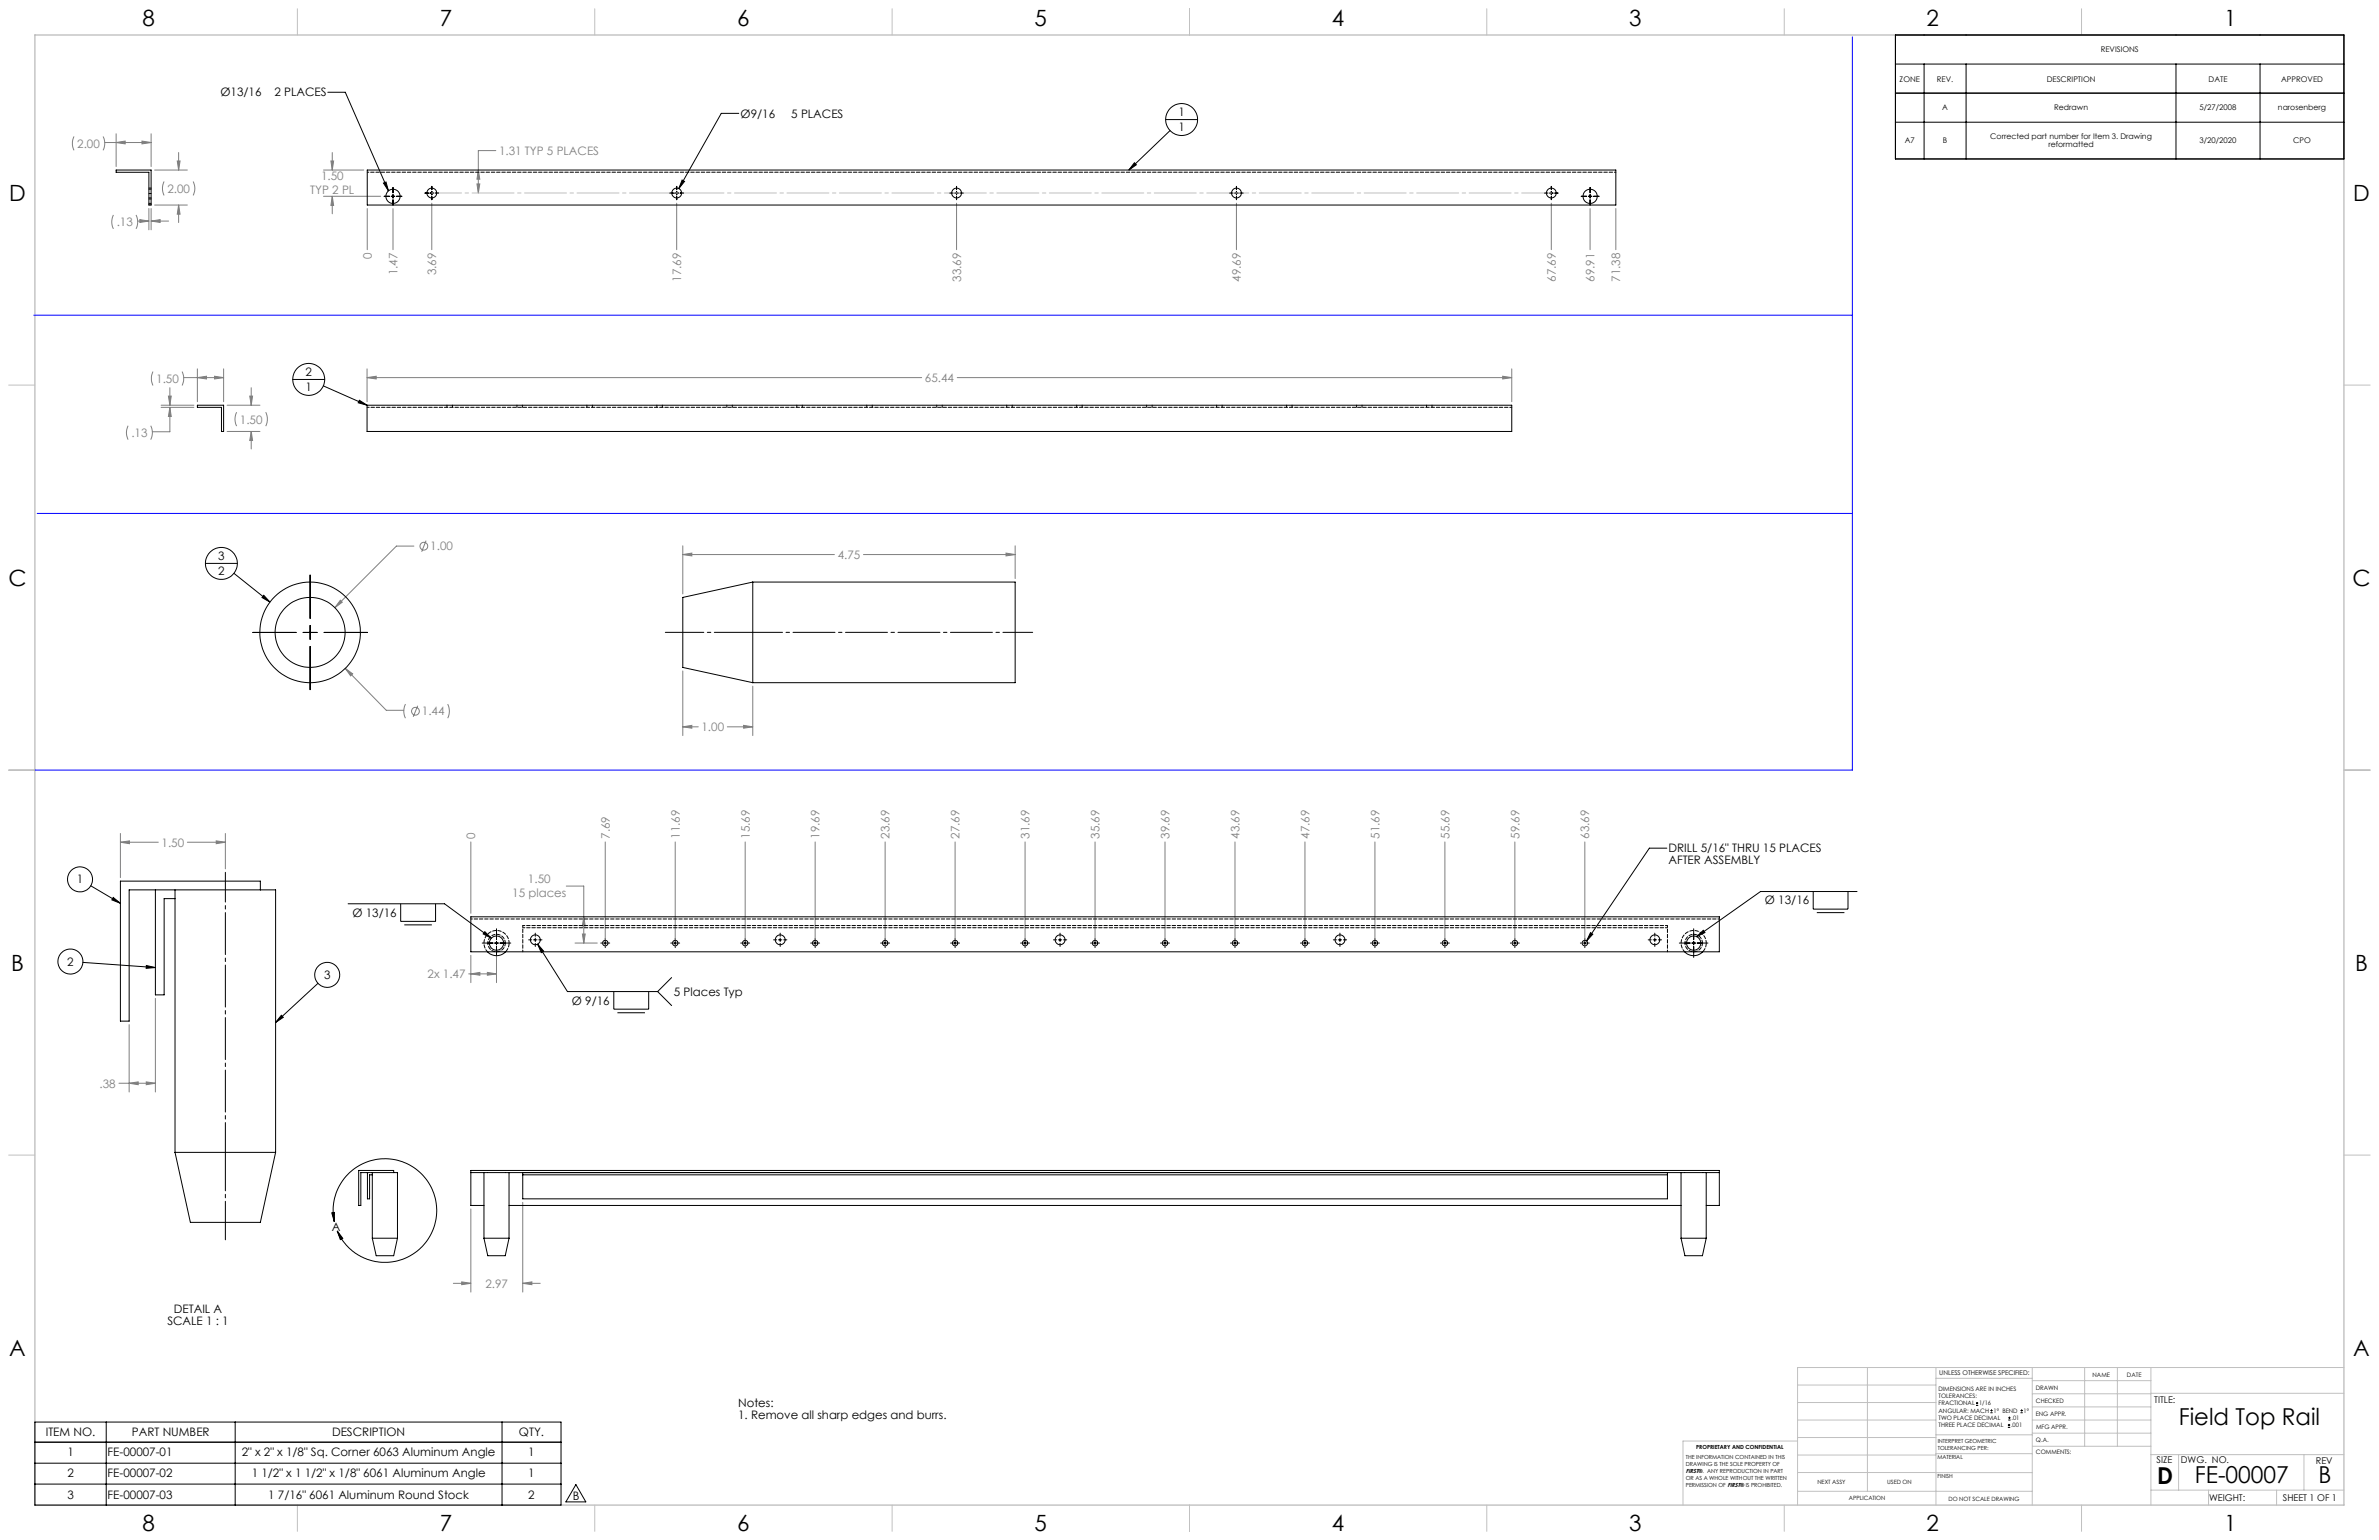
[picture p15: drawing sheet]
<svg xmlns="http://www.w3.org/2000/svg" width="864mm" height="559mm" viewBox="0 0 864 559" stroke-linecap="round" stroke-linejoin="round" font-family="sans-serif">
<defs><g id="words">
<g font-size="8.5">
<text x="790.9" y="517.1">Field Top Rail</text>
<text x="783.1" y="538.4">D</text>
<text x="796.7" y="538.3">FE-00007</text>
<text x="841.6" y="538.3">B</text>
</g>
<g font-size="8.1">
<text x="51.7" y="9.3">8</text>
<text x="159.7" y="9.3">7</text>
<text x="267.6" y="9.3">6</text>
<text x="375.5" y="9.3">5</text>
<text x="483.5" y="9.3">4</text>
<text x="591.4" y="9.3">3</text>
<text x="699.4" y="9.3">2</text>
<text x="807.3" y="9.3">1</text>
<text x="3.3" y="72.8">D</text>
<text x="854.2" y="72.8">D</text>
<text x="3" y="212.5">C</text>
<text x="853.9" y="212.5">C</text>
<text x="4" y="352.2">B</text>
<text x="854.9" y="352.2">B</text>
<text x="3.3" y="491.9">A</text>
<text x="854.2" y="491.9">A</text>
<text x="51.7" y="555.4">8</text>
<text x="159.7" y="555.4">7</text>
<text x="267.6" y="555.4">6</text>
<text x="375.5" y="555.4">5</text>
<text x="483.5" y="555.4">4</text>
<text x="591.4" y="555.4">3</text>
<text x="699.4" y="555.4">2</text>
<text x="807.3" y="555.4">1</text>
</g>
<g font-size="4.2">
<text x="80" y="35">Ø13/16</text>
<text x="99.6" y="35">2 PLACES</text>
<text x="268.8" y="42.7">Ø9/16</text>
<text x="287.3" y="42.7">5 PLACES</text>
<text x="427.8" y="42.1">1</text>
<text x="427.8" y="47.5">1</text>
<text x="110.9" y="136.4">2</text>
<text x="110.9" y="141.8">1</text>
<text x="79.2" y="203.2">3</text>
<text x="79.2" y="208.6">2</text>
<text x="605.6" y="309.3">DRILL 5/16&quot; THRU 15 PLACES</text>
<text x="605.6" y="313.5">AFTER ASSEMBLY</text>
<text x="27.9" y="320.5">1</text>
<text x="640.7" y="328.2">Ø 13/16</text>
<text x="128" y="332.6">Ø 13/16</text>
<text x="24.4" y="350.4">2</text>
<text x="117.6" y="355.2">3</text>
<text x="207.6" y="364.5">Ø 9/16</text>
<text x="244.6" y="361.4">5 Places Typ</text>
<text x="120.4" y="446.5">A</text>
<text x="63.1" y="476.5">DETAIL A</text>
<text x="60.7" y="480.7">SCALE 1 : 1</text>
<text x="267.9" y="510.6">Notes:</text>
<text x="267.9" y="514.8">1. Remove all sharp edges and burrs.</text>
<text x="16.6" y="521.2">ITEM NO.</text>
<text x="47.9" y="521.2">PART NUMBER</text>
<text x="120.5" y="521.2">DESCRIPTION</text>
<text x="188.4" y="521.2">QTY.</text>
<text x="24.5" y="528.2">1</text>
<text x="39.1" y="528.2">FE-00007-01</text>
<text x="87.8" y="528.2">2&quot; x 2&quot; x 1/8&quot; Sq. Corner 6063 Aluminum Angle</text>
<text x="191.8" y="528.2">1</text>
<text x="24.5" y="535.8">2</text>
<text x="39.1" y="535.8">FE-00007-02</text>
<text x="91.4" y="535.8">1 1/2&quot; x 1 1/2&quot; x 1/8&quot; 6061 Aluminum Angle</text>
<text x="191.8" y="535.8">1</text>
<text x="24.5" y="543.8">3</text>
<text x="39.1" y="543.8">FE-00007-03</text>
<text x="97.4" y="543.8">1 7/16&quot; 6061 Aluminum Round Stock</text>
<text x="191.8" y="543.8">2</text>
<text x="207.9" y="544.3">B</text>
</g>
<g font-size="4.2" fill="#7f7f7f">
<text x="28.1" y="53.6">2.00</text>
<text x="181.2" y="56.2">1.31 TYP 5 PLACES</text>
<text x="116.5" y="65.3">1.50</text>
<text x="60.8" y="70">2.00</text>
<text x="112.7" y="70.3">TYP 2 PL</text>
<text x="42.4" y="82.1">.13</text>
<text x="134.9" y="94.1" transform="rotate(-90 134.9 94.1)">0</text>
<text x="144.3" y="99.9" transform="rotate(-90 144.3 99.9)">1.47</text>
<text x="158.4" y="99.9" transform="rotate(-90 158.4 99.9)">3.69</text>
<text x="247.3" y="102.3" transform="rotate(-90 247.3 102.3)">17.69</text>
<text x="348.9" y="102.3" transform="rotate(-90 348.9 102.3)">33.69</text>
<text x="450.5" y="102.3" transform="rotate(-90 450.5 102.3)">49.69</text>
<text x="564.8" y="102.3" transform="rotate(-90 564.8 102.3)">67.69</text>
<text x="578.8" y="102.3" transform="rotate(-90 578.8 102.3)">69.91</text>
<text x="588.2" y="102.3" transform="rotate(-90 588.2 102.3)">71.38</text>
<text x="56.7" y="138.9">1.50</text>
<text x="335.8" y="138.6">65.44</text>
<text x="87.1" y="153.7">1.50</text>
<text x="47.7" y="158.6">.13</text>
<text x="156.2" y="199.7">1.00</text>
<text x="304.1" y="202.8">4.75</text>
<text x="153.2" y="259.6">1.44</text>
<text x="254.7" y="265.3">1.00</text>
<text x="172.5" y="304.3" transform="rotate(-90 172.5 304.3)">0</text>
<text x="221.3" y="304.3" transform="rotate(-90 221.3 304.3)">7.69</text>
<text x="246.7" y="304.3" transform="rotate(-90 246.7 304.3)">11.69</text>
<text x="272.1" y="304.3" transform="rotate(-90 272.1 304.3)">15.69</text>
<text x="297.5" y="304.3" transform="rotate(-90 297.5 304.3)">19.69</text>
<text x="322.9" y="304.3" transform="rotate(-90 322.9 304.3)">23.69</text>
<text x="348.3" y="304.3" transform="rotate(-90 348.3 304.3)">27.69</text>
<text x="373.7" y="304.3" transform="rotate(-90 373.7 304.3)">31.69</text>
<text x="399.1" y="304.3" transform="rotate(-90 399.1 304.3)">35.69</text>
<text x="424.5" y="304.3" transform="rotate(-90 424.5 304.3)">39.69</text>
<text x="449.9" y="304.3" transform="rotate(-90 449.9 304.3)">43.69</text>
<text x="475.3" y="304.3" transform="rotate(-90 475.3 304.3)">47.69</text>
<text x="500.7" y="304.3" transform="rotate(-90 500.7 304.3)">51.69</text>
<text x="526.1" y="304.3" transform="rotate(-90 526.1 304.3)">55.69</text>
<text x="551.5" y="304.3" transform="rotate(-90 551.5 304.3)">59.69</text>
<text x="576.9" y="304.3" transform="rotate(-90 576.9 304.3)">63.69</text>
<text x="58.7" y="307.2">1.50</text>
<text x="191.7" y="320.6">1.50</text>
<text x="186" y="325.6">15 places</text>
<text x="155.2" y="354.9">2x 1.47</text>
<text x="36.2" y="394.7">.38</text>
<text x="176.2" y="467.2">2.97</text>
</g>
<g font-size="3.4">
<text x="782" y="508.9">TITLE:</text>
<text x="782.9" y="531">SIZE</text>
<text x="791.7" y="531">DWG. NO.</text>
<text x="840.7" y="531.1">REV</text>
<text x="801.9" y="544.7">WEIGHT:</text>
<text x="828.7" y="544.6">SHEET 1 OF 1</text>
</g>
<g font-size="2.8">
<text x="762.6" y="19">REVISIONS</text>
<text x="689.6" y="29.6">ZONE</text>
<text x="703.1" y="29.6">REV.</text>
<text x="743" y="29.6">DESCRIPTION</text>
<text x="801.7" y="29.6">DATE</text>
<text x="828.1" y="29.6">APPROVED</text>
<text x="705.1" y="39.8">A</text>
<text x="745.7" y="39.8">Redrawn</text>
<text x="798.5" y="39.8">5/27/2008</text>
<text x="826.9" y="39.8">narosenberg</text>
<text x="691.5" y="51.8">A7</text>
<text x="705.3" y="51.8">B</text>
<text x="722.5" y="50.4">Corrected part number for Item 3. Drawing</text>
<text x="743.6" y="53.2">reformatted</text>
<text x="798.5" y="51.8">3/20/2020</text>
<text x="832.5" y="51.8">CPO</text>
</g>
<text font-size="2.4" x="704" y="499.1">UNLESS OTHERWISE SPECIFIED:</text>
<g font-size="2.2">
<text x="759.6" y="499.5">NAME</text>
<text x="772.1" y="499.6">DATE</text>
<text x="703.7" y="504.7">DIMENSIONS ARE IN INCHES</text>
<text x="703.7" y="507.3">TOLERANCES:</text>
<text x="703.7" y="510">FRACTIONAL</text>
<text x="718.4" y="510">1/16</text>
<text x="739" y="504.3">DRAWN</text>
<text x="739.1" y="509.2">CHECKED</text>
<text x="703.7" y="512.6">ANGULAR: MACH</text>
<text x="703.7" y="515.3">TWO PLACE DECIMAL</text>
<text x="723.7" y="512.6">1° BEND</text>
<text x="730.2" y="515.3">.01</text>
<text x="734.6" y="512.6">1°</text>
<text x="739" y="513.9">ENG APPR.</text>
<text x="703.7" y="517.9">THREE PLACE DECIMAL</text>
<text x="730" y="517.9">.001</text>
<text x="739.1" y="518.6">MFG APPR.</text>
<text x="739.1" y="523.3">Q.A.</text>
<text x="739.1" y="527.5">COMMENTS:</text>
</g>
<g font-size="2.1">
<text x="612" y="534.5">FIRST®. ANY REPRODUCTION IN PART</text>
<text x="659.7" y="538.6">NEXT ASSY</text>
<text x="685.1" y="538.6">USED ON</text>
<text x="671.1" y="544.4">APPLICATION</text>
<text x="707.3" y="544.5">DO NOT SCALE DRAWING</text>
</g>
<g font-size="2">
<text x="615.7" y="525.8">PROPRIETARY AND CONFIDENTIAL</text>
<text x="703.4" y="523.5">INTERPRET GEOMETRIC</text>
<text x="703.4" y="526">TOLERANCING PER:</text>
<text x="612" y="529.4">THE INFORMATION CONTAINED IN THIS</text>
<text x="612" y="531.9">DRAWING IS THE SOLE PROPERTY OF</text>
<text x="703.3" y="529.6">MATERIAL</text>
<text x="612" y="537">OR AS A WHOLE WITHOUT THE WRITTEN</text>
<text x="612" y="539.5">PERMISSION OF FIRST® IS PROHIBITED.</text>
<text x="703.4" y="536.4">FINISH</text>
</g>
</g></defs>
<g fill="none" stroke="#c0c0c0" stroke-width=".36">
<path d="M108 3.2v9.5M215.9 3.2v9.5M323.9 3.2v9.5M431.8 3.2v9.5M539.7 3.2v9.5M647.7 3.2v9.5M755.6 3.2v9.5M3.1 139.7h9.6M850.9 139.7h9.5M3.1 279.4h9.6M850.9 279.4h9.5M3.1 419.1h9.6"/>
<path d="M850.9 419.1h9.5M677.9 496.2v44.9M702.8 496.2v49.9M737.7 496.2v49.9M756.7 496.2v28.6M768.6 496.2v28.6M780.8 496.2v49.9M850.9 496.2h-198.4v49.9M652.5 515.3h50.3M652.5 508.9h50.3M652.5 502.6h50.3M702.8 500.1h34.9"/>
<path d="M737.7 510.5h43.1M737.7 505.7h43.1M737.7 501h43.1M737.7 515.3h43.1M780.8 505.6h70.1M652.5 534.3l85.2 .1M652.5 528h50.3M652.5 521.6h50.3M652.5 522.9h-41.6v23.2M702.8 527.5h35M702.8 520.6h35M737.7 520h43.1"/>
<path d="M737.8 524.8h43M780.8 527.8h70.1M790.9 527.8v12.9M836.4 527.8v12.9M108 546.1v9.6M215.9 546.1v9.6M323.9 546.1v9.6M431.8 546.1v9.6M539.7 546.1v9.6M647.7 546.1v9.6M652.5 541.1h85.2M755.6 546.1v9.6"/>
<path d="M780.8 540.7h70.1M801.7 540.7v5.4M826.4 540.7v5.4"/>
</g>
<path d="M12.7 12.7h838.2v533.4h-838.2z" fill="none" stroke="#c0c0c0" stroke-width=".5"/>
<g fill="none" stroke="#000" stroke-width=".36">
<path d="M688.1 12.7h162.8v45h-162.8zM119 33.5h6.3l15.7 35.8M688.1 33.8h162.8M688.1 23.2h162.8M698.5 23.2v34.5M713.7 23.2v34.5M789.9 23.2v34.5M820.4 23.2v34.5M268.2 41.1h-6.4l-15.4 27.3M411.8 59.1l.7 .7-2.7 1.9zM423.2 43.4h11.5M424.7 47.4l-14.9 14.3"/>
<path d="M688.1 44.3h162.8M139.2 66.4l.9-.4 .9 3.3zM139.5 71.2h1.9M142 71.2h1.3M142.7 68v2M142.7 70.6v1.3M142.7 72.5v1.9M143.9 71.2h2M154.3 70.1h1.2M156.1 70.1h1.3M156.7 67.6v1.2M156.7 69.4v1.3"/>
<path d="M156.7 71.3v1.2M158 70.1h1.2M243.2 70.1h1.2M245 70.1h1.3M245.6 67.6v1.2M245.6 69.4v1.3M245.6 71.3v1.2M246.9 70.1h1.2M247.6 65.3l.9 .5-2.1 2.6zM344.8 70.1h1.2M346.6 70.1h1.3M347.2 67.6v1.2"/>
<path d="M347.2 69.4v1.3M347.2 71.3v1.2M348.5 70.1h1.2M446.4 70.1h1.2M448.2 70.1h1.3M448.8 67.6v1.2M448.8 69.4v1.3M448.8 71.3v1.2M450.1 70.1h1.2M560.7 70.1h1.2M562.5 70.1h1.3M563.1 67.6v1.2"/>
<path d="M563.1 69.4v1.3M563.1 71.3v1.2M564.4 70.1h1.2M574 71.2h1.9M576.6 71.2h1.3M577.2 68v2M577.2 70.6v1.3M577.2 72.5v1.9M578.5 71.2h2M106.3 137.7h11.6M117.4 140l15.8 7M130.5 145.2l2.7 1.8-3.2-.8z"/>
<path d="M74.6 204.4h11.5M84.9 208l13.1 10.5M95.7 216l2.3 2.5-2.9-1.7zM112.6 208.7v15.7M91.8 229.5h15.7M110 229.5h5.1M112.6 226.9v5.1M112.6 234.6v15.7M117.7 229.5h15.7M605.1 307.8h-6.4l-22.8 33.7M32.9 321.4l10.8 6.4M41.1 325.6l2.6 2.2-3.1-1.3z"/>
<path d="M126.4 327.9h35l17 12.5M145.5 327.9v6.4h12.6v-6.4M146.8 335.6h10M176 338.1l2.4 2.3-3-1.5zM180.2 337v3.9M194.3 338.6v1.2M283.2 338.6v1.2M384.8 338.6v1.2M486.4 338.6v1.2M577.4 338.4l.8 .6-2.3 2.5zM600.7 338.6v1.2M614.8 337v3.9"/>
<path d="M615.9 339.9l2.4-2.3 .6 .8zM658.2 323.5v6.4h12.6v-6.4M659.5 331.2h10M674.1 323.5h-35l-23.2 16.4M30.1 349.2l26.3 1.9M53.1 350.3l3.3 .8-3.3 .3zM115.4 356.8l-15.4 14.2M175 342.2h4M179.6 342.2h1.3M180.2 341.6v1.2M180.2 343.5v3.9M181.5 342.2h3.9"/>
<path d="M191.9 341h1.1M193.7 341h1.2M194.3 340.4v1.3M194.3 342.3v1.1M195.2 342.6l2.1 2.5-.8 .6zM195.2 342.6l10.8 17.2h32.7M195.6 341h1.1M218.1 342.2h.3M219.1 342.2h1.2M219.7 340.6v.3M219.7 341.6v1.2M219.7 343.5v.4"/>
<path d="M221 342.2h.3M222.8 359.8v6.4h12.7v-6.4M238.7 359.8l5.1 5.1M243.5 342.2h.3M243.8 354.7l-5.1 5.1M244.5 342.2h1.2M245.1 340.6v.3M245.1 341.6v1.2M245.1 343.5v.4M246.4 342.2h.3M268.9 342.2h.3M269.9 342.2h1.2"/>
<path d="M270.5 340.6v.3M270.5 341.6v1.2M270.5 343.5v.4M271.8 342.2h.3M280.8 341h1.1M282.6 341h1.2M283.2 340.4v1.3M283.2 342.3v1.1M284.5 341h1.1M294.3 342.2h.3M295.3 342.2h1.2M295.9 340.6v.3"/>
<path d="M295.9 341.6v1.2M295.9 343.5v.4M297.2 342.2h.3M319.7 342.2h.3M320.7 342.2h1.2M321.3 340.6v.3M321.3 341.6v1.2M321.3 343.5v.4M322.6 342.2h.3M345.1 342.2h.3M346.1 342.2h1.2M346.7 340.6v.3"/>
<path d="M346.7 341.6v1.2M346.7 343.5v.4M348 342.2h.3M370.5 342.2h.3M371.5 342.2h1.2M372.1 340.6v.3M372.1 341.6v1.2M372.1 343.5v.4M373.4 342.2h.3M382.4 341h1.1M384.2 341h1.2M384.8 340.4v1.3"/>
<path d="M384.8 342.3v1.1M386.1 341h1.1M395.9 342.2h.3M396.9 342.2h1.2M397.5 340.6v.3M397.5 341.6v1.2M397.5 343.5v.4M398.8 342.2h.3M421.3 342.2h.3M422.3 342.2h1.2M422.9 340.6v.3M422.9 341.6v1.2"/>
<path d="M422.9 343.5v.4M424.2 342.2h.3M446.7 342.2h.3M447.7 342.2h1.2M448.3 340.6v.3M448.3 341.6v1.2M448.3 343.5v.4M449.6 342.2h.3M472.1 342.2h.3M473.1 342.2h1.2M473.7 340.6v.3M473.7 341.6v1.2"/>
<path d="M473.7 343.5v.4M475 342.2h.3M484 341h1.1M485.8 341h1.2M486.4 340.4v1.3M486.4 342.3v1.1M487.7 341h1.1M497.5 342.2h.3M498.5 342.2h1.2M499.1 340.6v.3M499.1 341.6v1.2M499.1 343.5v.4"/>
<path d="M500.4 342.2h.3M522.9 342.2h.3M523.9 342.2h1.2M524.5 340.6v.3M524.5 341.6v1.2M524.5 343.5v.4M525.8 342.2h.3M548.3 342.2h.3M549.3 342.2h1.2M549.9 340.6v.3M549.9 341.6v1.2M549.9 343.5v.4"/>
<path d="M551.2 342.2h.3M573.7 342.2h.3M574.7 342.2h1.2M575.3 340.6v.3M575.3 341.6v1.2M575.3 343.5v.4M576.6 342.2h.3M598.3 341h1.1M600.1 341h1.2M600.7 340.4v1.3M600.7 342.3v1.1M602 341h1.1"/>
<path d="M609.6 342.2h4M614.2 342.2h1.3M614.8 341.6v1.2M614.8 343.5v3.9M616.1 342.2h3.9M102.1 368.4l.7 .7-2.8 1.9zM224.1 367.5h10M120.4 440.1l1-.2v3.4zM121.4 443.3a18.8 18.8 0 0 1 23-22.2 18.8 18.8 0 0 1 9.6 30.5 18.8 18.8 0 0 1-31.6-4.9M122.4 446.7l2 2.6-.9 .5zM12.7 516h191v30.1h-191zM38.6 516v30.1"/>
<path d="M85.4 516v30.1M182.2 516v30.1M12.7 523.3h191M12.7 530.9h191M12.7 538.5h191M209.1 538.7l3.6 6.3h-7.3z"/>
<circle cx="428.9" cy="43.4" r="5.8"/>
<circle cx="112" cy="137.7" r="5.8"/>
<circle cx="80.4" cy="204.4" r="5.8"/>
<circle cx="29" cy="319.1" r="4.5"/>
<circle cx="25.6" cy="348.9" r="4.5"/>
<circle cx="118.8" cy="353.7" r="4.5"/>
</g>
<g fill="none" stroke="#7f7f7f" stroke-width=".36">
<path d="M26.9 49.5l-.6 2 .1 1.7 .5 1.3M37.4 49.5l.6 2.4-.6 2.6M38 51.7h16.9M42.2 51.7l3.2-.5v1zM42.2 48.5v11.9M51.5 51.2l3.4 .5-3.4 .5zM54.9 48.5v11.9M64.3 58.4h1.1l-.6 3.3zM64.8 55.4v6.3M120.1 58.4h1l-.5 3.3zM120.6 55.4v6.3M180 54.6h-6.4v15.5"/>
<path d="M41.2 78l-.6 2.4 .6 2.6M49.4 78l.6 2.4-.6 2.6M50.8 79.7l3.2 .5-3.2 .5zM54 75.7v7.7M54.9 75.7v7.7M56.1 61.7h11.9M56.1 74.4h11.9M59.6 65.9l-.6 2 .1 1.7 .5 1.3M64.8 74.4l.6 3.3h-1.1zM64.8 74.4v6.4M70.1 65.9l.6 2.3-.6 2.7M117.4 61.7h14.6"/>
<path d="M117.4 71.2h20.8M120.6 71.2l.5 3.3h-1zM120.6 71.2v6.4M133.3 75.7v14.9M142.7 75.7v14.9M156.7 73.7v16.9M173.1 66.7h1.1l-.6 3.4zM173.6 61.7l.6 3.3h-1.1zM245.6 73.7v16.9M347.2 73.7v16.9M448.8 73.7v16.9M563.1 73.7v16.9"/>
<path d="M577.2 75.7v14.9M586.6 75.7v14.9M50 80.2h4M54.9 80.2l3.2-.5v1zM54.9 80.2h6.3M55.5 134.8l-.5 2v1.4l.5 1.7M66.1 134.8l.6 2-.1 1.4-.5 1.7M66.7 137h14.5M71.6 137l3.4-.5v1zM71.6 133.8v12M77.9 136.5l3.3 .5-3.3 .5zM81.2 133.8v12"/>
<path d="M133.2 137l3.4-.5v1zM133.2 137h201.4M133.2 133.8v12M347.5 137h201.3M545.5 136.5l3.3 .5-3.3 .5zM548.8 133.8v12M46.5 154.5l-.6 2.3 .6 2.7M54.7 154.5l.6 2.3-.6 2.7M58.5 147h11.9M58.5 147.8h11.9M61.1 143.7h1.1l-.5 3.3zM61.7 147.8l.5 3.3h-1.1z"/>
<path d="M61.7 147.8v8.9h-6.4M61.7 140.7v6.3M82.4 156.6h12M82.4 147h12M85.9 149.6l-.6 2.3 .6 2.7M90.7 143.7h1l-.5 3.3zM91.2 156.6l.5 3.2h-1zM91.2 140.7v6.3M91.2 156.6v6.3M96.4 149.6l.6 2-.1 1.7-.5 1.3M150.2 198.2h-6.3l-22.3 22.3M154.7 196.2l-1.6 4"/>
<path d="M247.9 198v17.5M368.5 198v11.9M123.5 217.8l.7 .7-2.6 2zM247.9 201.2l3.2-.5v1zM247.9 201.2h55M313.4 201.2h55.1M365.2 200.7l3.3 .5-3.3 .5zM125.3 242.5l2.7 2-.7 .8zM125.3 242.5l14.9 15.2h6.4M147.2 255.5l-.6 2.4 .6 2.7M151.6 256.1l-1.6 4M162.5 255.5l.6 2.4-.6 2.7"/>
<path d="M247.9 243.5v23.4M273.3 249v17.9M247.9 263.7l3.2-.5v1zM247.9 263.7h5.6M264 263.7h9.3M269.9 263.2l3.4 .5-3.4 .5zM43.7 305.6l3.3-.5v1zM43.7 302.4v16.1M43.7 305.6h13.8M68 305.6h13.8M78.5 305.1l3.3 .5-3.3 .5zM81.8 302.4v12.9"/>
<path d="M170.9 305.5v25.9M219.7 305.5v35.4M245.1 305.5v35.4M270.5 305.5v35.4M295.9 305.5v35.4M321.3 305.5v35.4M346.7 305.5v35.4M372.1 305.5v35.4M397.5 305.5v35.4M422.9 305.5v35.4M448.3 305.5v35.4M473.7 305.5v35.4"/>
<path d="M499.1 305.5v35.4M524.5 305.5v35.4M549.9 305.5v35.4M575.3 305.5v35.4M205.6 321.5h6.3v20.7M211.4 338.9h1l-.5 3.3zM211.9 332.7l.5 3.3h-1zM170.1 353.4h10.1M170.9 353.4l3.3-.6v1.1zM170.9 346.6v10M176.9 352.8l3.3 .6-3.3 .5zM180.2 346.7v9.9"/>
<path d="M208.7 342.2h8.1M46.9 371.8v24.4M56.4 362.3v33.9M43.2 393.1h13.2M46.9 393.1l3.3-.5v1zM53.1 392.6l3.3 .5-3.3 .5zM170.9 438.7v30.1M189.8 436.3v32.5M164.6 465.7h6.3M167.6 465.1l3.3 .6-3.3 .5zM189.8 465.7l3.3-.6v1.1zM189.8 465.7h6.3"/>
<circle cx="153.8" cy="198.2" r="1.41"/>
<circle cx="150.8" cy="258.1" r="1.42"/>
</g>
<path d="M374.9 229.5h-101.6M81.8 316.5v101.6" fill="none" stroke="#000" stroke-width=".36" stroke-dasharray="15.2 1.3 1.3 1.3" stroke-dashoffset="4.4"/>
<path d="M273.3 229.5h-31.8M81.8 418.1v31.8" fill="none" stroke="#000" stroke-width=".36" stroke-dasharray="15.2 1.3 1.3 1.3" stroke-dashoffset="1.3"/>
<path d="M156.8 70h406.4" fill="none" stroke="#c0c0c0" stroke-width=".36" stroke-dasharray="15.2 1.3 1.3 1.3" stroke-dashoffset="4.4"/>
<path d="M672.4 13.4v266h-659.7M12.2 114.4h660.2M13.5 186.3h658.9" fill="none" stroke="#00f" stroke-width=".36"/>
<path d="M577.4 338.4l.8 .6-2.3 2.5zM195.2 342.6l2.1 2.5-.8 .6zM176 338.1l2.4 2.3-3-1.5zM615.9 339.9l2.4-2.3 .6 .8zM122.4 446.7l2 2.6-.9 .5zM120.4 440.1l1-.2v3.4zM41.1 325.6l2.6 2.2-3.1-1.3zM53.1 350.3l3.3 .8-3.3 .3zM102.1 368.4l.7 .7-2.8 1.9zM247.6 65.3l.9 .5-2.1 2.6zM139.2 66.4l.9-.4 .9 3.3zM411.8 59.1l.7 .7-2.7 1.9zM130.5 145.2l2.7 1.8-3.2-.8zM95.7 216l2.3 2.5-2.9-1.7z" fill="#000"/>
<g fill="#7f7f7f">
<path d="M173.6 61.7l.6 3.3h-1.1zM173.1 66.7h1.1l-.6 3.4z"/>
<path d="M167.6 465.1l3.3 .6-3.3 .5zM189.8 465.7l3.3-.6v1.1zM170.9 353.4l3.3-.6v1.1zM176.9 352.8l3.3 .6-3.3 .5zM211.9 332.7l.5 3.3h-1zM211.4 338.9h1l-.5 3.3zM43.7 305.6l3.3-.5v1zM78.5 305.1l3.3 .5-3.3 .5zM46.9 393.1l3.3-.5v1zM53.1 392.6l3.3 .5-3.3 .5zM120.1 58.4h1l-.5 3.3zM120.6 71.2l.5 3.3h-1zM42.2 51.7l3.2-.5v1zM51.5 51.2l3.4 .5-3.4 .5zM64.3 58.4h1.1l-.6 3.3zM64.8 74.4l.6 3.3h-1.1zM54.9 80.2l3.2-.5v1zM50.8 79.7l3.2 .5-3.2 .5zM77.9 136.5l3.3 .5-3.3 .5zM71.6 137l3.4-.5v1zM91.2 156.6l.5 3.2h-1zM90.7 143.7h1l-.5 3.3zM61.1 143.7h1.1l-.5 3.3zM61.7 147.8l.5 3.3h-1.1zM133.2 137l3.4-.5v1zM545.5 136.5l3.3 .5-3.3 .5zM123.5 217.8l-1.9 2.7 2.6-2zM125.3 242.5l2 2.8 .7-.8zM247.9 263.7l3.2-.5v1zM269.9 263.2l3.4 .5-3.4 .5zM247.9 201.2l3.2-.5v1zM365.2 200.7l3.3 .5-3.3 .5z"/>
</g>
<g fill="none" stroke="#000" stroke-width=".36">
<path d="M42.2 61.7h12.7v12.7h-.9v-11.9h-11.8zM133.3 61.7h453.3v12.7h-453.3zM71.6 147h9.6v9.6h-.8v-8.8h-8.8zM133.2 147h415.6v9.6h-415.6zM273.3 211.2h95.2v36.5h-95.2M273.3 211.2l-25.4 5.6v25.4l25.4 5.5M273.3 211.2v36.5M56.4 322.9v38.1h3.2v-34.9h3.9M63.5 322.9v95.2M94.5 322.9v-3.2h-50.8v50.8h3.2v-47.6h53.1v95.2M170.9 332.7h453.2v12.7h-453.2zM177 345.4a4.5 4.5 0 0 0 6.5 0"/>
<path d="M611.5 345.4a4.5 4.5 0 0 0 6.6 0M63.5 418.1l5.6 25.4h25.4l5.5-25.4M63.5 418.1h36.5M133.4 425.5v9.5h.8v-8.7h.9M135.1 425.5v23.8M142.9 425.5v-.8h-12.7v12.7h.8v-11.9h13.3v23.8M170.9 425.5h453.2M175.7 425.5v23.8M175.7 437.4h-4.8v-12.7h453.2v12.7h-4.7M184.8 425.5v23.8M184.8 437.4h425.4M189.8 425.5v9.5h415.5v-9.5"/>
<path d="M189.8 426.3h415.5M610.2 425.5v23.8M619.4 425.5v23.8M135.1 449.3l1.5 6.3h6.3l1.4-6.3M135.1 449.3h9.2M175.7 449.3h9.1M175.7 449.3l1.4 6.3h6.3l1.4-6.3M610.2 449.3l1.4 6.3h6.4l1.4-6.3M610.2 449.3h9.2M717.3 510h.8M717.3 509.1h.8M717.7 508.7v.9"/>
<path d="M722.5 512.6h.8M722.5 511.8h.8M722.9 511.4v.8M728.9 517.9h.8M728.9 517.1h.8M729 515.3h.9M729 514.5h.9M729.3 516.7v.8M729.4 514v.9M733.5 512.6h.8M733.5 511.8h.8M733.9 511.4v.8"/>
<circle cx="142.7" cy="71.2" r="2.58"/>
<circle cx="156.8" cy="70" r="1.78"/>
<circle cx="245.7" cy="70" r="1.78"/>
<circle cx="347.3" cy="70" r="1.78"/>
<circle cx="448.9" cy="70" r="1.78"/>
<circle cx="563.2" cy="70" r="1.78"/>
<circle cx="577.2" cy="71.3" r="2.59"/>
<circle cx="112.6" cy="229.5" r="18.3"/>
<circle cx="112.6" cy="229.5" r="12.7"/>
<circle cx="180.2" cy="342.2" r="2.58"/>
<circle cx="194.3" cy="341" r="1.78"/>
<circle cx="219.7" cy="342.2" r=".99"/>
<circle cx="245.1" cy="342.2" r=".99"/>
<circle cx="270.5" cy="342.2" r=".99"/>
<circle cx="283.2" cy="341" r="1.78"/>
<circle cx="295.9" cy="342.2" r=".99"/>
<circle cx="321.3" cy="342.2" r=".99"/>
<circle cx="346.7" cy="342.2" r=".99"/>
<circle cx="372.1" cy="342.2" r=".99"/>
<circle cx="384.8" cy="341" r="1.78"/>
<circle cx="397.5" cy="342.2" r=".99"/>
<circle cx="422.9" cy="342.2" r=".99"/>
<circle cx="448.3" cy="342.2" r=".99"/>
<circle cx="473.7" cy="342.2" r=".99"/>
<circle cx="486.4" cy="341" r="1.78"/>
<circle cx="499.1" cy="342.2" r=".99"/>
<circle cx="524.5" cy="342.2" r=".99"/>
<circle cx="549.9" cy="342.2" r=".99"/>
<circle cx="575.3" cy="342.2" r=".99"/>
<circle cx="600.7" cy="341" r="1.78"/>
<circle cx="614.8" cy="342.2" r="2.58"/>
</g>
<path d="M184.8 342.2a4.6 4.6 0 0 0-6.3-4.2 4.6 4.6 0 0 0-1.5 7.4M619.4 342.2a4.6 4.6 0 0 0-6.3-4.2 4.6 4.6 0 0 0-1.5 7.4" fill="none" stroke="#000" stroke-width=".36" stroke-dasharray="1.3 .6" stroke-dashoffset=".3"/>
<path d="M183.5 345.4l.9-1.4 .4-1.8M618.1 345.4l.9-1.4 .4-1.8" fill="none" stroke="#000" stroke-width=".36" stroke-dasharray="1.3 .6" stroke-dashoffset="-.2"/>
<path d="M183.4 342.2a3.2 3.2 0 0 1-4.6 2.8 3.2 3.2 0 0 1-.4-5.4 3.2 3.2 0 0 1 5 2.1v.5M618 342.2a3.2 3.2 0 0 1-4.6 2.8 3.2 3.2 0 0 1-.5-5.4 3.2 3.2 0 0 1 5.1 2.1v.5" fill="none" stroke="#000" stroke-width=".36" stroke-dasharray="1.3 .6" stroke-dashoffset=".2"/>
<path d="M133.3 147.8h415.5M605.3 335.8h-415.5M605.3 336.6h-415.5" fill="none" stroke="#000" stroke-width=".36" stroke-dasharray="1.3 .6" stroke-dashoffset=".5"/>
<path d="M189.8 335.8v9.6M605.3 335.8v9.6" fill="none" stroke="#000" stroke-width=".36" stroke-dasharray="1.3 .6" stroke-dashoffset=".6"/>
<path d="M586.6 62.5h-453.3M624.2 333.5h-453.3" fill="none" stroke="#000" stroke-width=".36" stroke-dasharray="1.3 .6" stroke-dashoffset=".7"/>
<g fill="none" stroke="#000" stroke-width=".36" stroke-dasharray="1.3 .6" stroke-dashoffset=".4">
<path d="M54.1 73.8h.8M54.1 71.8h.8M54.1 72.2h.8M54.9 68.6h-.8M54.9 68.2h-.8M54.9 70.2h-.8M162.3 147v.8M164.2 147.8v-.8M187.7 147v.8M189.6 147.8v-.8M213.1 147v.8M215 147.8v-.8"/>
<path d="M238.5 147v.8M240.4 147.8v-.8M263.9 147v.8M265.8 147.8v-.8M289.3 147v.8M291.2 147.8v-.8M314.7 147v.8M316.6 147.8v-.8M340.1 147v.8M342 147.8v-.8M365.4 147v.8M367.4 147.8v-.8"/>
<path d="M390.8 147v.8M392.8 147.8v-.8M416.2 147v.8M418.2 147.8v-.8M441.6 147v.8M443.6 147.8v-.8M467 147v.8M469 147.8v-.8M492.4 147v.8M494.4 147.8v-.8M517.8 147v.8M519.8 147.8v-.8"/>
</g>
<use href="#words"/>
</svg>
